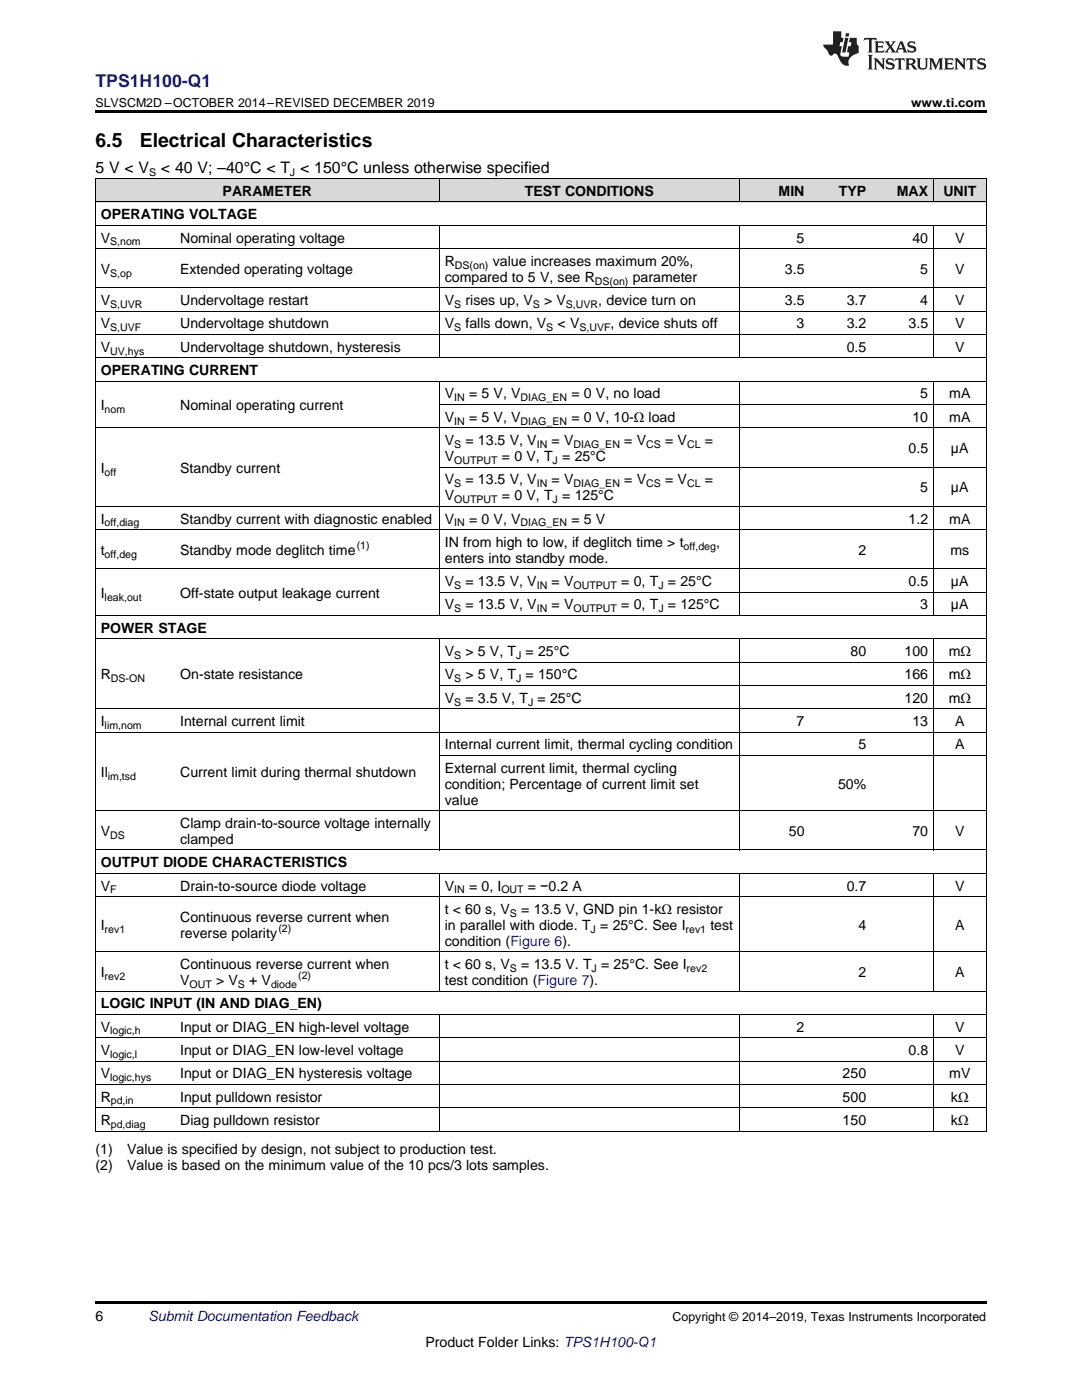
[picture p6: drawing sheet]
<svg xmlns="http://www.w3.org/2000/svg" width="216mm" height="279mm" viewBox="0 0 216 279" stroke-linecap="round" stroke-linejoin="round" font-family="sans-serif">
<defs><g id="words">
<g font-size="3.9">
<text x="19" y="29.3">6.5</text>
<text x="27.9" y="29.3">Electrical Characteristics</text>
</g>
<text font-size="3.5" fill="#00f" x="19" y="17.3">TPS1H100-Q1</text>
<g font-size="3.2">
<text x="19" y="34.4">5 V &lt; V</text>
<text x="32.1" y="34.4">&lt; 40 V; –40°C &lt; T &lt; 150°C unless otherwise specified</text>
</g>
<g font-size="2.8">
<text x="44.4" y="39.1">PARAMETER</text>
<text x="104.7" y="39.1">TEST CONDITIONS</text>
<text x="155.4" y="39.1">MIN</text>
<text x="167.4" y="39.1">TYP</text>
<text x="178.9" y="39.1">MAX</text>
<text x="188.2" y="39.1">UNIT</text>
<text x="20.1" y="43.7">OPERATING VOLTAGE</text>
<text x="20.1" y="48.4">V</text>
<text x="35.9" y="48.4">Nominal operating voltage</text>
<text x="88.8" y="53.1">R</text>
<text x="98.3" y="53.1">value increases maximum 20%,</text>
<text x="159" y="48.4">5</text>
<text x="182.1" y="48.4">40</text>
<text x="190.6" y="48.4">V</text>
<text x="20.1" y="54.6">V</text>
<text x="35.9" y="54.6">Extended operating voltage</text>
<text x="88.8" y="56.2">compared to 5 V, see R</text>
<text x="126.3" y="56.2">parameter</text>
<text x="156.6" y="54.6">3.5</text>
<text x="183.6" y="54.6">5</text>
<text x="190.6" y="54.6">V</text>
<text x="20.1" y="60.9">V</text>
<text x="20.1" y="65.5">V</text>
<text x="35.9" y="60.9">Undervoltage restart</text>
<text x="35.9" y="65.5">Undervoltage shutdown</text>
<text x="88.8" y="60.9">V</text>
<text x="88.8" y="65.5">V</text>
<text x="92.9" y="60.9">rises up, V</text>
<text x="92.9" y="65.5">falls down, V</text>
<text x="108.6" y="60.9">&gt; V</text>
<text x="111.3" y="65.5">&lt; V</text>
<text x="119.4" y="60.9">, device turn on</text>
<text x="121.8" y="65.5">, device shuts off</text>
<text x="156.6" y="60.9">3.5</text>
<text x="159" y="65.5">3</text>
<text x="168.9" y="60.9">3.7</text>
<text x="168.9" y="65.5">3.2</text>
<text x="181.3" y="65.5">3.5</text>
<text x="183.6" y="60.9">4</text>
<text x="190.6" y="60.9">V</text>
<text x="190.6" y="65.5">V</text>
<text x="20.1" y="70.2">V</text>
<text x="35.9" y="70.2">Undervoltage shutdown, hysteresis</text>
<text x="168.9" y="70.2">0.5</text>
<text x="190.6" y="70.2">V</text>
<text x="20.1" y="74.9">OPERATING CURRENT</text>
<text x="20.1" y="81.8">I</text>
<text x="35.9" y="81.8">Nominal operating current</text>
<text x="88.8" y="79.5">V</text>
<text x="93.6" y="79.5">= 5 V, V</text>
<text x="114" y="79.5">= 0 V, no load</text>
<text x="183.6" y="79.5">5</text>
<text x="189.4" y="79.5">mA</text>
<text x="88.8" y="84.2">V</text>
<text x="88.8" y="88.8">V</text>
<text x="92.9" y="88.8">= 13.5 V, V</text>
<text x="93.6" y="84.2">= 5 V, V</text>
<text x="110.1" y="88.8">= V</text>
<text x="114" y="84.2">= 0 V, 10-Ω load</text>
<text x="124.6" y="88.8">= V</text>
<text x="132.7" y="88.8">= V</text>
<text x="140.6" y="88.8">=</text>
<text x="182.1" y="84.2">10</text>
<text x="189.4" y="84.2">mA</text>
<text x="20.1" y="94.3">I</text>
<text x="35.9" y="94.3">Standby current</text>
<text x="88.8" y="92">V</text>
<text x="100.2" y="92">= 0 V, T = 25°C</text>
<text x="181.3" y="90.4">0.5</text>
<text x="189.8" y="90.4">µA</text>
<text x="88.8" y="96.7">V</text>
<text x="88.8" y="99.8">V</text>
<text x="92.9" y="96.7">= 13.5 V, V</text>
<text x="100.2" y="99.8">= 0 V, T = 125°C</text>
<text x="110.1" y="96.7">= V</text>
<text x="124.6" y="96.7">= V</text>
<text x="132.7" y="96.7">= V</text>
<text x="140.6" y="96.7">=</text>
<text x="183.6" y="98.2">5</text>
<text x="189.8" y="98.2">µA</text>
<text x="20.1" y="104.5">I</text>
<text x="35.9" y="104.5">Standby current with diagnostic enabled</text>
<text x="88.8" y="104.5">V</text>
<text x="93.6" y="104.5">= 0 V, V</text>
<text x="114" y="104.5">= 5 V</text>
<text x="181.3" y="104.5">1.2</text>
<text x="189.4" y="104.5">mA</text>
<text x="20.1" y="110.7">t</text>
<text x="35.9" y="110.7">Standby mode deglitch time</text>
<text x="88.8" y="109.1">IN from high to low, if deglitch time &gt; t</text>
<text x="88.8" y="112.3">enters into standby mode.</text>
<text x="142.9" y="109.1">,</text>
<text x="171.3" y="110.7">2</text>
<text x="189.7" y="110.7">ms</text>
<text x="20.1" y="119.3">I</text>
<text x="35.9" y="119.3">Off-state output leakage current</text>
<text x="88.8" y="117">V</text>
<text x="92.9" y="117">= 13.5 V, V</text>
<text x="110.1" y="117">= V</text>
<text x="124" y="117">= 0, T = 25°C</text>
<text x="181.3" y="117">0.5</text>
<text x="189.8" y="117">µA</text>
<text x="88.8" y="121.6">V</text>
<text x="92.9" y="121.6">= 13.5 V, V</text>
<text x="110.1" y="121.6">= V</text>
<text x="124" y="121.6">= 0, T = 125°C</text>
<text x="183.6" y="121.6">3</text>
<text x="189.8" y="121.6">µA</text>
<text x="20.1" y="126.3">POWER STAGE</text>
<text x="88.8" y="131">V</text>
<text x="92.9" y="131">&gt; 5 V, T = 25°C</text>
<text x="169.7" y="131">80</text>
<text x="180.5" y="131">100</text>
<text x="189.3" y="131">mΩ</text>
<text x="20.1" y="135.6">R</text>
<text x="35.9" y="135.6">On-state resistance</text>
<text x="88.8" y="135.6">V</text>
<text x="92.9" y="135.6">&gt; 5 V, T = 150°C</text>
<text x="180.5" y="135.6">166</text>
<text x="189.3" y="135.6">mΩ</text>
<text x="88.8" y="140.3">V</text>
<text x="92.9" y="140.3">= 3.5 V, T = 25°C</text>
<text x="180.5" y="140.3">120</text>
<text x="189.3" y="140.3">mΩ</text>
<text x="20.1" y="144.9">I</text>
<text x="35.9" y="144.9">Internal current limit</text>
<text x="88.8" y="149.6">Internal current limit, thermal cycling condition</text>
<text x="159" y="144.9">7</text>
<text x="171.3" y="149.6">5</text>
<text x="182.1" y="144.9">13</text>
<text x="190.6" y="144.9">A</text>
<text x="190.6" y="149.6">A</text>
<text x="20.1" y="155.1">Il</text>
<text x="35.9" y="155.1">Current limit during thermal shutdown</text>
<text x="88.8" y="154.2">External current limit, thermal cycling</text>
<text x="88.8" y="157.4">condition; Percentage of current limit set</text>
<text x="88.8" y="160.6">value</text>
<text x="167.2" y="157.4">50%</text>
<text x="20.1" y="166.8">V</text>
<text x="35.9" y="165.2">Clamp drain-to-source voltage internally</text>
<text x="157.4" y="166.8">50</text>
<text x="182.1" y="166.8">70</text>
<text x="190.6" y="166.8">V</text>
<text x="20.1" y="173.1">OUTPUT DIODE CHARACTERISTICS</text>
<text x="35.9" y="168.4">clamped</text>
<text x="20.1" y="177.7">V</text>
<text x="35.9" y="177.7">Drain-to-source diode voltage</text>
<text x="88.8" y="177.7">V</text>
<text x="93.6" y="177.7">= 0, I</text>
<text x="105.3" y="177.7">= −0.2 A</text>
<text x="168.9" y="177.7">0.7</text>
<text x="190.6" y="177.7">V</text>
<text x="20.1" y="185.6">I</text>
<text x="35.9" y="184">Continuous reverse current when</text>
<text x="88.8" y="182.4">t &lt; 60 s, V</text>
<text x="88.8" y="185.6">in parallel with diode. T = 25°C. See I</text>
<text x="104" y="182.4">= 13.5 V, GND pin 1-kΩ resistor</text>
<text x="141.7" y="185.6">test</text>
<text x="171.3" y="185.6">4</text>
<text x="190.6" y="185.6">A</text>
<text x="35.9" y="187.1">reverse polarity</text>
<text x="88.8" y="188.7">condition (Figure 6).</text>
<text x="20.1" y="195">I</text>
<text x="35.9" y="193.4">Continuous reverse current when</text>
<text x="35.9" y="196.6">V</text>
<text x="43.1" y="196.6">&gt; V</text>
<text x="49.7" y="196.6">+ V</text>
<text x="88.8" y="193.4">t &lt; 60 s, V</text>
<text x="88.8" y="196.6">test condition (Figure 7).</text>
<text x="104" y="193.4">= 13.5 V. T = 25°C. See I</text>
<text x="171.3" y="195">2</text>
<text x="190.6" y="195">A</text>
<text x="20.1" y="201.2">LOGIC INPUT (IN AND DIAG_EN)</text>
<text x="20.1" y="205.9">V</text>
<text x="35.9" y="205.9">Input or DIAG_EN high-level voltage</text>
<text x="159" y="205.9">2</text>
<text x="190.6" y="205.9">V</text>
<text x="20.1" y="210.5">V</text>
<text x="20.1" y="215.2">V</text>
<text x="35.9" y="210.5">Input or DIAG_EN low-level voltage</text>
<text x="35.9" y="215.2">Input or DIAG_EN hysteresis voltage</text>
<text x="168.1" y="215.2">250</text>
<text x="181.3" y="210.5">0.8</text>
<text x="189.4" y="215.2">mV</text>
<text x="190.6" y="210.5">V</text>
<text x="20.1" y="219.9">R</text>
<text x="35.9" y="219.9">Input pulldown resistor</text>
<text x="168.1" y="219.9">500</text>
<text x="189.8" y="219.9">kΩ</text>
<text x="20.1" y="224.5">R</text>
<text x="35.9" y="224.5">Diag pulldown resistor</text>
<text x="168.1" y="224.5">150</text>
<text x="189.8" y="224.5">kΩ</text>
<text x="19" y="230.4">(1)</text>
<text x="19" y="233.5">(2)</text>
<text x="25.4" y="230.4">Value is specified by design, not subject to production test.</text>
<text x="25.4" y="233.5">Value is based on the minimum value of the 10 pcs/3 lots samples.</text>
<text x="19" y="263.6">6</text>
<text x="84.9" y="268.9">Product Folder Links: TPS1H100-Q1</text>
</g>
<text font-size="2.8" fill="#0000c8" x="29.6" y="263.6">Submit Documentation Feedback</text>
<g font-size="2.5">
<text x="19" y="21.4">SLVSCM2D –OCTOBER 2014–REVISED DECEMBER 2019</text>
<text x="181.8" y="21.4">www.ti.com</text>
<text x="134.2" y="263.6">Copyright © 2014–2019, Texas Instruments Incorporated</text>
</g>
<g font-size="2.1">
<text x="29.7" y="35.1">S</text>
<text x="57.9" y="35.1">J</text>
<text x="22" y="49">S,nom</text>
<text x="90.8" y="53.6">DS(on)</text>
<text x="22" y="55.2">S,op</text>
<text x="118.7" y="56.8">DS(on)</text>
<text x="22" y="61.5">S,UVR</text>
<text x="90.6" y="61.5">S</text>
<text x="106.3" y="61.5">S</text>
<text x="112.9" y="61.5">S,UVR</text>
<text x="22" y="66.1">S,UVF</text>
<text x="22" y="70.8">UV,hys</text>
<text x="90.6" y="66.1">S</text>
<text x="109" y="66.1">S</text>
<text x="115.6" y="66.1">S,UVF</text>
<text x="20.9" y="82.4">nom</text>
<text x="90.6" y="80.1">IN</text>
<text x="103.9" y="80.1">DIAG_EN</text>
<text x="90.6" y="84.7">IN</text>
<text x="90.6" y="89.4">S</text>
<text x="103.9" y="84.7">DIAG_EN</text>
<text x="107.1" y="89.4">IN</text>
<text x="114.4" y="89.4">DIAG_EN</text>
<text x="128.9" y="89.4">CS</text>
<text x="137.1" y="89.4">CL</text>
<text x="20.9" y="94.9">off</text>
<text x="90.6" y="92.6">OUTPUT</text>
<text x="110.3" y="92.6">J</text>
<text x="90.6" y="97.2">S</text>
<text x="90.6" y="100.4">OUTPUT</text>
<text x="107.1" y="97.2">IN</text>
<text x="110.3" y="100.4">J</text>
<text x="114.4" y="97.2">DIAG_EN</text>
<text x="128.9" y="97.2">CS</text>
<text x="137.1" y="97.2">CL</text>
<text x="20.9" y="105.1">off,diag</text>
<text x="90.6" y="105.1">IN</text>
<text x="103.9" y="105.1">DIAG_EN</text>
<text x="20.9" y="111.3">off,deg</text>
<text x="71.2" y="109.6">(1)</text>
<text x="136.4" y="109.7">off,deg</text>
<text x="20.9" y="119.9">leak,out</text>
<text x="90.6" y="117.5">S</text>
<text x="107.1" y="117.5">IN</text>
<text x="114.4" y="117.5">OUTPUT</text>
<text x="131.4" y="117.5">J</text>
<text x="90.6" y="122.2">S</text>
<text x="107.1" y="122.2">IN</text>
<text x="114.4" y="122.2">OUTPUT</text>
<text x="131.4" y="122.2">J</text>
<text x="90.6" y="131.5">S</text>
<text x="103" y="131.5">J</text>
<text x="22.1" y="136.2">DS-ON</text>
<text x="90.6" y="136.2">S</text>
<text x="103" y="136.2">J</text>
<text x="90.6" y="140.8">S</text>
<text x="105.4" y="140.8">J</text>
<text x="20.9" y="145.5">lim,nom</text>
<text x="21.5" y="155.6">im,tsd</text>
<text x="22" y="167.4">DS</text>
<text x="22" y="178.3">F</text>
<text x="90.6" y="178.3">IN</text>
<text x="100" y="178.3">OUT</text>
<text x="101.7" y="183">S</text>
<text x="20.9" y="186.1">rev1</text>
<text x="55.5" y="186">(2)</text>
<text x="117.9" y="186.1">J</text>
<text x="136.8" y="186.1">rev1</text>
<text x="20.9" y="195.5">rev2</text>
<text x="37.8" y="197.1">OUT</text>
<text x="47.4" y="197.1">S</text>
<text x="54.1" y="197.1">diode</text>
<text x="59.5" y="195.4">(2)</text>
<text x="101.7" y="194">S</text>
<text x="118" y="194">J</text>
<text x="137" y="194">rev2</text>
<text x="22" y="206.4">logic,h</text>
<text x="22" y="211.1">logic,l</text>
<text x="22" y="215.8">logic,hys</text>
<text x="22.1" y="220.4">pd,in</text>
<text x="22.1" y="225.1">pd,diag</text>
</g>
</g></defs>
<g fill="#d8d8d8">
<path d="M19 35.7h15.9v4.7h-15.9z"/>
<path d="M34.9 35.7h52.8v4.7h-52.8z"/>
<path d="M87.7 35.7h59.8v4.7h-59.8z"/>
<path d="M147.5 35.7h14.1v4.7h-14.1z"/>
<path d="M161.6 35.7h12.4v4.7h-12.4z"/>
<path d="M174 35.7h12.3v4.7h-12.3z"/>
<path d="M186.3 35.7h10.5v4.7h-10.5z"/>
</g>
<path d="M19 22h177.8v.5h-177.8zM19 259.7h177.8v.5h-177.8z" fill="#000"/>
<g fill="none" stroke="#000" stroke-width=".2">
<path d="M19 35.6h177.8M19.1 35.7v190.1M87.6 35.7v4.7M147.5 35.7v4.7M186.2 35.7v4.7M196.8 35.7v190.1M19 57.4h177.8M19 49.6h177.8M19 45h177.8M19 40.3h177.8M87.6 45v26.5M147.5 45v26.5"/>
<path d="M186.2 45v26.5M19 76.1h177.8M19 71.4h177.8M19 66.8h177.8M19 62.1h177.8M87.6 76.1v46.8M147.5 76.1v46.8M186.2 76.1v46.8M19 85.4h177.8M87.7 93.2h109.1M87.7 80.7h109.1M19 113.5h177.8"/>
<path d="M19 105.7h177.8M19 101.1h177.8M87.7 118.2h109.1M19 127.5h177.8M19 122.9h177.8M87.6 127.5v42.2M87.7 136.8h109.1M87.7 132.2h109.1M147.5 127.5v42.2M186.2 127.5v42.2M19 146.1h177.8M19 141.5h177.8"/>
<path d="M87.7 150.8h109.1M19 178.9h177.8M19 174.3h177.8M19 169.6h177.8M19 161.8h177.8M87.6 174.3v23.5M147.5 174.3v23.5M186.2 174.3v23.5M19 197.8h177.8M19 190h177.8M19 216.4h177.8M19 211.8h177.8"/>
<path d="M19 207.1h177.8M19 202.4h177.8M87.6 202.5v23.3M147.5 202.5v23.3M186.2 202.5v23.3M19 225.7h177.8M19 221.1h177.8"/>
</g>
<g fill="#231f20">
<path d="M172.5 7.6l-.1 .5 .4-.2h.6v.1v2.1l-.2 .4h.9l-.2-.4v-2.1l.1-.1h.5l.5 .2-.2-.5zM174.5 8.3l.2 .3v1.5l-.2 .4h1.8l.2-.6a1.04 1.04 0 0 1-1.3 .2v-.7h.6l.3 .2v-.6l-.3 .2h-.6v-.6l.8-.1 .4 .3-.2-.5zM176.5 8.3l.9 1.1-.9 1.1h.8l-.2-.2 .4-.7 .5 .7-.2 .2h1.5l-.2-.2 .2-.4h.9l.1 .4-.2 .2h1l-.3-.3-.7-1.9h-.5l-.9 2-.8-1 .9-1h-.8l.1 .3-.4 .5-.3-.6 .1-.2zM179.7 8.6l.4 1h-.7zM181.3 8.4a.63 .63 0 0 0-.2 .7 .63 .63 0 0 0 .6 .4l.6 .2 .1 .2a.75 .75 0 0 1-.7 .4 .75 .75 0 0 1-.6-.5l.1 .7 .1-.1a1.11 1.11 0 0 0 1.5-.6 1.13 1.13 0 0 0-1.2-.8l-.1-.4a1.04 1.04 0 0 1 1.2 .2l-.2-.5-.2 .1-.4-.2zM173.2 10.9l.2 .4v2.2l-.2 .4h1l-.3-.4v-2.2l.3-.4zM174.3 11.6l.3 .4v1.5l-.3 .4h.8l-.2-.4v-1.3l1.5 1.7v-1.9l.2-.4h-.7l.2 .4v.9l-1.1-1.3zM177 11.8a.62 .62 0 0 0-.2 .7 .62 .62 0 0 0 .6 .4l.6 .1 .1 .3a.76 .76 0 0 1-.7 .3 .76 .76 0 0 1-.7-.4l.2 .7 .1-.1a1.11 1.11 0 0 0 1.5-.6 1.13 1.13 0 0 0-1.2-.8l-.1-.4a1.04 1.04 0 0 1 1.2 .2l-.2-.6-.2 .1-.5-.1zM178.7 11.6l-.2 .6a.61 .61 0 0 1 .8-.3v1.6l-.2 .4h.9l-.2-.4v-1.6a.63 .63 0 0 1 .7 .3l-.1-.6zM180.6 11.6l.3 .4v1.5l-.3 .4h1l-.2-.2-.1-.8 .6 .2a.76 .76 0 0 0 1.2 .7l-1-1a.58 .58 0 0 0 .6-.5 .58 .58 0 0 0-.5-.6zM181.4 11.9h.1a.45 .45 0 0 1 .5 .1 .45 .45 0 0 1 .1 .5l-.8 .2zM182.9 11.6l.2 .2a2.17 2.17 0 0 0 .3 1.9 .99 .99 0 0 0 1.6-.6v-1.1l.2-.4h-.7l.2 .2a1.92 1.92 0 0 1-.2 1.8 .6 .6 0 0 1-.9-.5v-1.1l.2-.4zM185.4 11.6l.2 .4v1.5l-.2 .4h.7l-.2-.4v-1.4l.8 1.8 .8-1.8v1.4l-.2 .4h.9l-.2-.4v-1.5l.2-.4h-.8l-.6 1.5-.6-1.5zM188.4 11.6l.2 .4v1.5l-.2 .4h1.8l.1-.6a1.04 1.04 0 0 1-1.2 .1v-.6h.5l.4 .2v-.6l-.4 .2h-.5v-.7h.8l.3 .3-.1-.6zM190.5 11.6l.2 .4v1.5l-.2 .4h.7l-.2-.4v-1.3l1.5 1.7v-1.9l.2-.4h-.7l.2 .4v.9l-1.1-1.3zM192.9 11.6l-.1 .6a.61 .61 0 0 1 .7-.3l.1 1.6-.3 .4h1l-.3-.4 .1-1.6a.63 .63 0 0 1 .7 .3l-.1-.6zM195.2 11.8a.62 .62 0 0 0-.2 .7 .62 .62 0 0 0 .6 .4l.6 .1 .1 .3a.76 .76 0 0 1-.7 .3 .76 .76 0 0 1-.6-.4l.1 .7 .1-.1a1.11 1.11 0 0 0 1.6-.6 1.13 1.13 0 0 0-1.3-.8l-.1-.4a1.04 1.04 0 0 1 1.2 .2l-.1-.6-.2 .1-.5-.1z"/>
<path d="M166.2 6.3v2.6h-1.9v.4l.8 .9a.91 .91 0 0 0 1 .8 .56 .56 0 0 1 .5-.3 .56 .56 0 0 1 .5 .3l.4 .8a1.53 1.53 0 0 0 1.9 1.2 1.54 1.54 0 0 1 1-2.1l.9-.3v-1.4a1.52 1.52 0 0 1-.4-1.6h-1.3l-.2 .8h.5l-.2 .8h-.5l-.1 1v.2l.4 .1-.2 .8a1.93 1.93 0 0 1-1.6-.3l.3-1.8h-.5l.2-.8h.4l.2-.8h-.4v-1.3zM168.6 7.6l-.6 2.9h.7l.6-2.9zM168.8 6.6l-.1 .7h.6l.2-.7z"/>
</g>
<use href="#words"/>
</svg>
